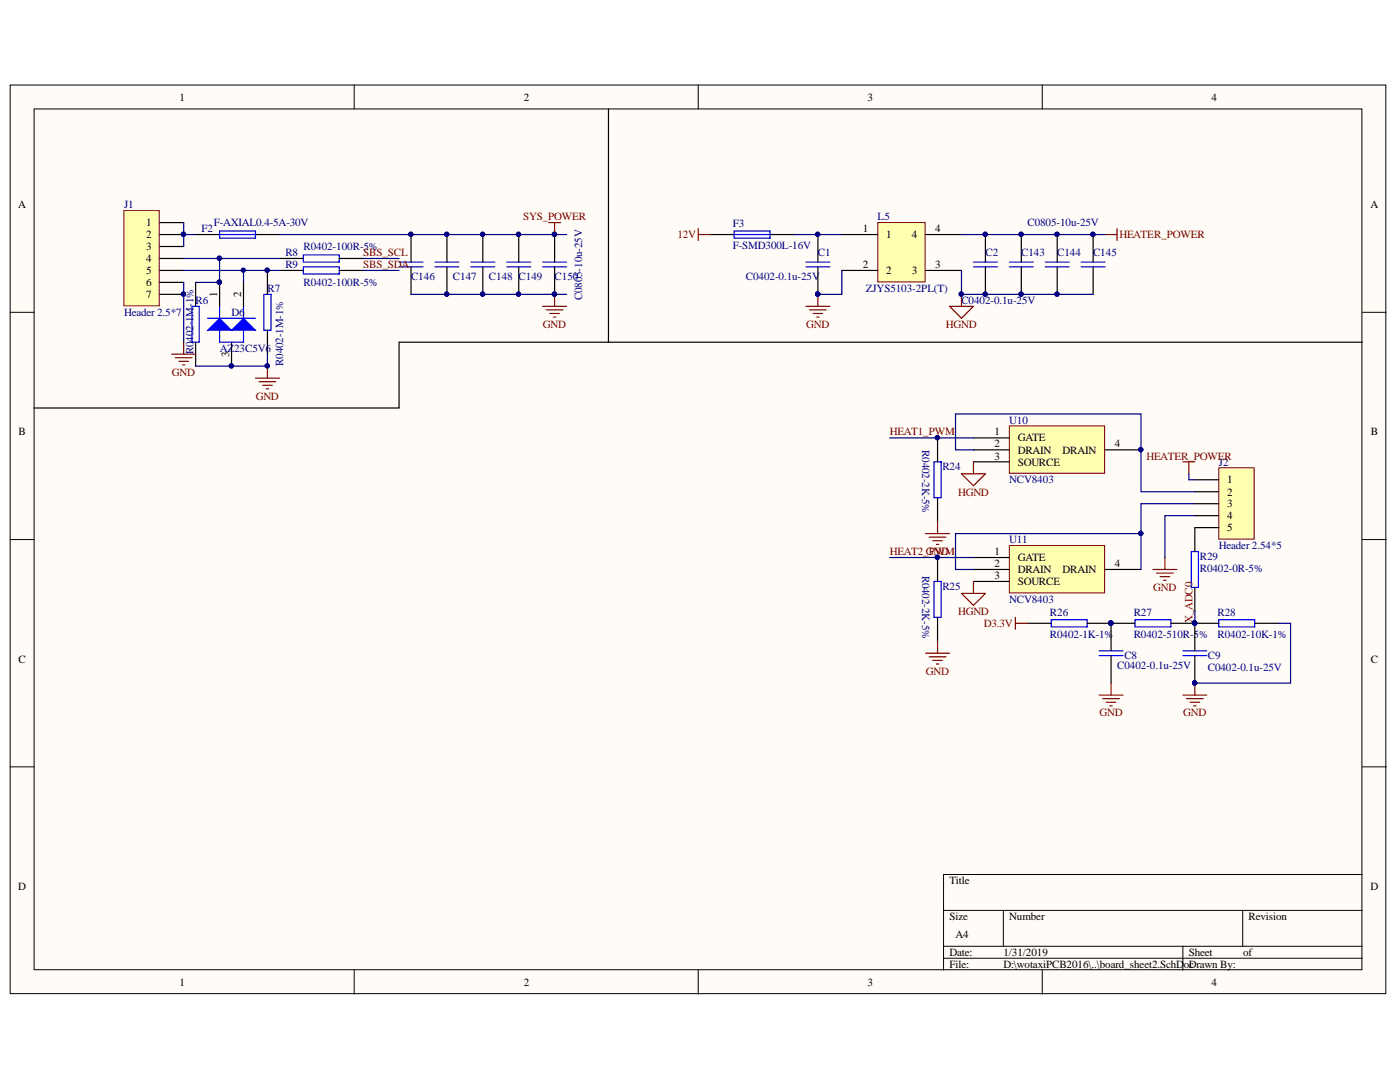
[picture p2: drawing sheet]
<svg xmlns="http://www.w3.org/2000/svg" width="279mm" height="216mm" viewBox="0 0 279 216" stroke-linecap="round" stroke-linejoin="round" font-family="sans-serif">
<defs><g id="words">
<g font-size="2.2">
<text x="35.8" y="20.1">1</text>
<text x="104.5" y="20.1">2</text>
<text x="173.1" y="20.1">3</text>
<text x="241.8" y="20.1">4</text>
<text x="3.6" y="41.5">A</text>
<text x="273.5" y="41.5">A</text>
<text x="29.1" y="45.2">1</text>
<text x="29.1" y="47.5">2</text>
<text x="172.2" y="46.4">1</text>
<text x="176.8" y="47.5">1</text>
<text x="182" y="47.5">4</text>
<text x="186.6" y="46.4">4</text>
<text x="29.1" y="49.9">3</text>
<text x="29.1" y="52.3">4</text>
<text x="172.2" y="53.5">2</text>
<text x="186.6" y="53.5">3</text>
<text x="29.1" y="54.7">5</text>
<text x="29.1" y="57.1">6</text>
<text x="29.1" y="59.5">7</text>
<text x="43.3" y="59.2" transform="rotate(-90 43.3 59.2)">1</text>
<text x="48.2" y="59.2" transform="rotate(-90 48.2 59.2)">2</text>
<text x="176.8" y="54.7">2</text>
<text x="182" y="54.7">3</text>
<text x="45.7" y="71.3" transform="rotate(-90 45.7 71.3)">3</text>
<text x="3.7" y="86.9">B</text>
<text x="198.5" y="86.9">1</text>
<text x="198.5" y="89.3">2</text>
<text x="203.1" y="88.1">GATE</text>
<text x="222.5" y="89.3">4</text>
<text x="273.6" y="86.9">B</text>
<text x="198.5" y="91.7">3</text>
<text x="203.1" y="90.5">DRAIN</text>
<text x="203.1" y="92.9">SOURCE</text>
<text x="212.1" y="90.5">DRAIN</text>
<text x="244.9" y="96.4">1</text>
<text x="244.9" y="98.9">2</text>
<text x="244.9" y="101.3">3</text>
<text x="244.9" y="103.6">4</text>
<text x="244.9" y="106">5</text>
<text x="198.5" y="110.8">1</text>
<text x="198.5" y="113.2">2</text>
<text x="203.1" y="112">GATE</text>
<text x="222.5" y="113.2">4</text>
<text x="198.5" y="115.5">3</text>
<text x="203.1" y="114.3">DRAIN</text>
<text x="203.1" y="116.7">SOURCE</text>
<text x="212.1" y="114.3">DRAIN</text>
<text x="3.7" y="132.2">C</text>
<text x="273.6" y="132.2">C</text>
<text x="3.6" y="177.6">D</text>
<text x="189.5" y="176.4">Title</text>
<text x="273.5" y="177.6">D</text>
<text x="189.5" y="183.6">Size</text>
<text x="201.4" y="183.6">Number</text>
<text x="249.2" y="183.6">Revision</text>
<text x="189.5" y="190.8">Date:</text>
<text x="190.7" y="187.1">A4</text>
<text x="200.2" y="190.8">1/31/2019</text>
<text x="237.2" y="190.8">Sheet</text>
<text x="248.1" y="190.8">of</text>
<text x="35.8" y="196.7">1</text>
<text x="104.5" y="196.7">2</text>
<text x="173.1" y="196.7">3</text>
<text x="189.5" y="193.1">File:</text>
<text x="200.2" y="193.1">D:\wotaxiPCB2016\..\board_sheet2.SchD</text>
<text x="236.3" y="193.1">oc</text>
<text x="237.2" y="193.1">Drawn By:</text>
<text x="241.8" y="196.7">4</text>
</g>
<g font-size="2.2" fill="#000080">
<text x="24.8" y="41.5">J1</text>
<text x="40.2" y="46.4">F2</text>
<text x="42.7" y="45.2">F-AXIAL0.4-5A-30V</text>
<text x="146.3" y="45.3">F3</text>
<text x="175.1" y="43.9">L5</text>
<text x="205.1" y="45.2">C0805-10u-25V</text>
<text x="56.9" y="51.1">R8</text>
<text x="56.9" y="53.5">R9</text>
<text x="60.6" y="49.9">R0402-100R-5%</text>
<text x="146.3" y="49.7">F-SMD300L-16V</text>
<text x="163.2" y="51.1">C1</text>
<text x="196.7" y="51.1">C2</text>
<text x="203.8" y="51.1">C143</text>
<text x="211" y="51.1">C144</text>
<text x="218.2" y="51.1">C145</text>
<text x="53.4" y="58.3">R7</text>
<text x="60.6" y="57.1">R0402-100R-5%</text>
<text x="82" y="55.9">C146</text>
<text x="90.4" y="55.9">C147</text>
<text x="97.6" y="55.9">C148 C149</text>
<text x="110.7" y="55.9">C150</text>
<text x="116.2" y="60" transform="rotate(-90 116.2 60)">C0805-10u-25V</text>
<text x="148.9" y="55.9">C0402-0.1u-25V</text>
<text x="172.8" y="58.3">ZJYS5103-2PL(T)</text>
<text x="24.8" y="63.1">Header 2.5*7</text>
<text x="39" y="60.6">R6</text>
<text x="46.2" y="63.1">D6</text>
<text x="191.9" y="60.6">C0402-0.1u-25V</text>
<text x="38.6" y="70.7" transform="rotate(-90 38.6 70.7)">R0402-1M-1%</text>
<text x="43.9" y="70.2">AZ23C5V6</text>
<text x="56.5" y="73" transform="rotate(-90 56.5 73)">R0402-1M-1%</text>
<text x="184" y="89.8" transform="rotate(90 184 89.8)">R0402-2K-5%</text>
<text x="201.4" y="84.5">U10</text>
<text x="188.1" y="93.8">R24</text>
<text x="243.2" y="92.9">J2</text>
<text x="201.4" y="96.4">NCV8403</text>
<text x="201.4" y="108.4">U11</text>
<text x="239.4" y="111.7">R29</text>
<text x="243.2" y="109.6">Header 2.54*5</text>
<text x="184" y="114.8" transform="rotate(90 184 114.8)">R0402-2K-5%</text>
<text x="188.1" y="117.7">R25</text>
<text x="239.4" y="114.1">R0402-0R-5%</text>
<text x="201.4" y="120.3">NCV8403</text>
<text x="209.5" y="123">R26</text>
<text x="226.3" y="123">R27</text>
<text x="243" y="123">R28</text>
<text x="209.5" y="127.3">R0402-1K-1%</text>
<text x="224.4" y="131.6">C8</text>
<text x="226.3" y="127.3">R0402-510R-5%</text>
<text x="241" y="131.6">C9</text>
<text x="243" y="127.3">R0402-10K-1%</text>
<text x="223" y="133.4">C0402-0.1u-25V</text>
<text x="241" y="133.9">C0402-0.1u-25V</text>
</g>
<g font-size="2.2" fill="#800000">
<text x="104.4" y="43.9">SYS_POWER</text>
<text x="135.2" y="47.5">12V</text>
<text x="223.4" y="47.5">HEATER_POWER</text>
<text x="72.5" y="51.1">SBS_SCL</text>
<text x="72.5" y="53.5">SBS_SDA</text>
<text x="108.3" y="65.4">GND</text>
<text x="160.9" y="65.4">GND</text>
<text x="188.8" y="65.4">HGND</text>
<text x="34.3" y="75">GND</text>
<text x="51" y="79.7">GND</text>
<text x="177.6" y="86.9">HEAT1_PWM</text>
<text x="228.8" y="91.7">HEATER_POWER</text>
<text x="191.2" y="98.9">HGND</text>
<text x="177.6" y="110.8">HEAT2_PWM</text>
<text x="184.8" y="110.8">GND</text>
<text x="230.2" y="118">GND</text>
<text x="191.2" y="122.7">HGND</text>
<text x="196.4" y="125.1">D3.3V</text>
<text x="238" y="124.4" transform="rotate(-90 238 124.4)">X_ADC0</text>
<text x="184.8" y="134.6">GND</text>
<text x="219.4" y="143">GND</text>
<text x="236.1" y="143">GND</text>
</g>
</g></defs>
<g fill="#fffcf8" stroke="#000" stroke-width=".2">
<path d="M2 17h274.6v181.3h-274.6z"/>
<path d="M6.8 21.7h265v171.8h-265z"/>
</g>
<g fill="none" stroke="#000" stroke-width=".2">
<path d="M70.7 17v4.7M139.3 17v4.7M208 17v4.7M2 62.3h4.8M271.9 62.3h4.8M2 107.7h4.8M271.9 107.7h4.8M2 153h4.8M271.9 153h4.8M271.9 174.5h-83.6v19.1M70.7 193.6v4.8M139.3 193.6v4.8"/>
<path d="M188.3 181.7h83.6M188.3 188.8h83.6M188.3 191.2h83.6M200.2 181.7v7.1M208 193.6v4.8M236.1 188.8v4.8M248 181.7v7.1"/>
</g>
<path d="M146.5 46.1h7.2v1.4h-7.2zM146.5 46.8h7.2M160.8 52.3h4.8M160.8 53.2h4.8" fill="none" stroke="#00f" stroke-width=".24"/>
<path d="M141.7 46.8h4.8M153.7 46.8h4.8M163.2 46.8v5.5M163.2 53.2v5.5" fill="none" stroke="#000" stroke-width=".24"/>
<g fill="#000080" stroke="#000080" stroke-width=".2">
<circle cx="163.2" cy="46.8" r=".43"/>
<circle cx="163.2" cy="58.7" r=".43"/>
</g>
<path d="M175.2 44.4h9.4v11.9h-9.4z" fill="#ffffb0" stroke="#800000" stroke-width=".2"/>
<path d="M168 46.8h7.2M168 54h7.2M184.7 46.8h7.2M184.7 54h7.2M196.7 46.8v5.5M196.7 53.2v5.5M203.8 46.8v5.5M203.8 53.2v5.5M211 46.8v5.5M211 53.2v5.5M218.2 46.8v5.5M218.2 53.2v5.5" fill="none" stroke="#000" stroke-width=".24"/>
<path d="M194.3 52.3h4.8M194.3 53.2h4.8M201.4 52.3h4.8M201.4 53.2h4.8M208.6 52.3h4.8M208.6 53.2h4.8M215.8 52.3h4.7M215.8 53.2h4.7" fill="none" stroke="#00f" stroke-width=".24"/>
<g fill="#000080" stroke="#000080" stroke-width=".2">
<circle cx="196.6" cy="46.8" r=".43"/>
<circle cx="196.6" cy="58.7" r=".43"/>
<circle cx="203.8" cy="46.8" r=".43"/>
<circle cx="203.8" cy="58.7" r=".43"/>
<circle cx="218.1" cy="46.8" r=".43"/>
<circle cx="163.2" cy="58.7" r=".43"/>
<circle cx="191.8" cy="58.7" r=".43"/>
<circle cx="210.9" cy="46.8" r=".43"/>
<circle cx="210.9" cy="58.7" r=".43"/>
</g>
<path d="M139.3 45.6v2.4M139.3 46.8h2.4M163.2 58.7v2.4M191.9 58.7v2.4M220.5 46.8h2.4M222.9 45.6v2.4M160.8 61.1h4.8M161.6 61.8h3.3M162.3 62.6h1.9M163 63.3h.5M189.5 61.1h4.8l-2.4 2.4z" fill="none" stroke="#800000" stroke-width=".24"/>
<path d="M158.5 46.8h9.5M191.9 46.8h28.6" fill="none" stroke="#000080" stroke-width=".24"/>
<path d="M24.7 42h7.1v19h-7.1z" fill="#ffffb0" stroke="#800000" stroke-width=".2"/>
<g fill="none" stroke="#000" stroke-width=".24">
<path d="M31.9 44.4h4.8M31.9 46.8h4.8M31.9 49.2h4.8M31.9 51.6h4.8M31.9 54h4.8M31.9 56.3h4.8M31.9 58.7h4.8M39 46.8h4.8M39 56.3v4.8M51 46.8h4.8M53.4 54v4.7M55.8 51.6h4.7"/>
<path d="M55.8 54h4.7M67.7 51.6h4.8M67.7 54h4.8M39 68.3v4.8M53.4 65.9v4.8"/>
</g>
<g fill="#000080" stroke="#000080" stroke-width=".2">
<circle cx="36.6" cy="46.8" r=".43"/>
<circle cx="36.6" cy="58.7" r=".43"/>
<circle cx="53.3" cy="53.9" r=".43"/>
</g>
<path d="M43.8 46.1h7.2v1.4h-7.2zM43.8 46.8h7.2M52.7 58.7h1.4v7.2h-1.4zM60.5 50.9h7.2v1.4h-7.2zM60.5 53.2h7.2v1.5h-7.2zM38.3 61.1h1.5v7.2h-1.5z" fill="none" stroke="#00f" stroke-width=".24"/>
<path d="M41.4 65.9l2.4-2.4 2.4 2.4z" fill="#00f"/>
<path d="M41.4 65.9l2.4-2.4 2.4 2.4z" fill="none" stroke="#00f" stroke-width=".2"/>
<path d="M41.4 63.5h4.8M43.8 61.1v7.2" fill="none" stroke="#00f" stroke-width=".24"/>
<path d="M46.2 65.9l2.4-2.4 2.4 2.4z" fill="#00f"/>
<path d="M46.2 65.9l2.4-2.4 2.4 2.4z" fill="none" stroke="#00f" stroke-width=".2"/>
<path d="M79.6 52.3h4.8M79.6 53.2h4.8M86.8 52.3h4.8M86.8 53.2h4.8M94 52.3h4.7M94 53.2h4.7M101.1 52.3h4.8M101.1 53.2h4.8M108.3 52.3h4.8M108.3 53.2h4.8M46.2 63.5h4.8M48.6 61.1v7.2h-4.8" fill="none" stroke="#00f" stroke-width=".24"/>
<g fill="none" stroke="#000" stroke-width=".24">
<path d="M43.8 56.3v4.8M48.6 56.3v4.8M82 46.8v5.5M82 53.2v5.5M89.2 46.8v5.5M89.2 53.2v5.5M96.4 46.8v5.5M96.4 53.2v5.5M103.5 46.8v5.5M103.5 53.2v5.5M110.7 46.8v5.5M110.7 53.2v5.5"/>
<path d="M46.2 68.3v4.8"/>
</g>
<g fill="#000080" stroke="#000080" stroke-width=".2">
<circle cx="43.8" cy="56.3" r=".43"/>
<circle cx="46.2" cy="73" r=".43"/>
<circle cx="82" cy="46.8" r=".43"/>
<circle cx="110.6" cy="46.8" r=".43"/>
<circle cx="110.6" cy="58.7" r=".43"/>
<circle cx="89.1" cy="46.8" r=".43"/>
<circle cx="89.1" cy="58.7" r=".43"/>
<circle cx="96.3" cy="46.8" r=".43"/>
<circle cx="96.3" cy="58.7" r=".43"/>
<circle cx="103.5" cy="46.8" r=".43"/>
<circle cx="103.5" cy="58.7" r=".43"/>
<circle cx="36.6" cy="46.8" r=".43"/>
<circle cx="48.5" cy="53.9" r=".43"/>
<circle cx="43.8" cy="51.5" r=".43"/>
<circle cx="53.3" cy="73" r=".43"/>
</g>
<path d="M36.7 44.4v4.8M36.7 56.3v12M36.7 46.8h2.3M36.7 54h19.1M36.7 51.6h7.1M48.6 54v2.3M55.8 51.6h-12v4.7h-4.8M55.8 46.8h57.3M72.5 54h7.1M72.5 51.6h7.1M82 58.7h31.1M53.4 70.7v2.4h-14.4" fill="none" stroke="#000080" stroke-width=".24"/>
<g fill="none" stroke="#800000" stroke-width=".24">
<path d="M109.5 44.4h2.4M110.7 44.4v2.4M110.7 58.7v2.4M34.3 70.7h4.7M35 71.4h3.3M35.7 72.1h1.9M36.4 72.8h.5M36.7 68.3v2.4M51 75.4h4.8M51.7 76.2h3.3M52.4 76.9h1.9M53.1 77.6h.5"/>
<path d="M53.4 73.1v2.3M108.3 61.1h4.8M109 61.8h3.4M109.7 62.6h1.9M110.4 63.3h.5"/>
</g>
<path d="M201.4 85h19v9.4h-19z" fill="#ffffb0" stroke="#800000" stroke-width=".2"/>
<path d="M194.3 87.4h7.1M194.3 89.8h7.1M194.3 92.2h7.1M220.5 89.8h7.2" fill="none" stroke="#000" stroke-width=".24"/>
<circle cx="227.7" cy="89.7" r=".43" fill="#000080" stroke="#000080" stroke-width=".2"/>
<path d="M201.4 108.9h19v9.4h-19z" fill="#ffffb0" stroke="#800000" stroke-width=".2"/>
<path d="M194.3 111.2h7.1M194.3 113.6h7.1M194.3 116h7.1M220.5 113.6h7.2" fill="none" stroke="#000" stroke-width=".24"/>
<path d="M243.2 93.3h7.1v14.3h-7.1z" fill="#ffffb0" stroke="#800000" stroke-width=".2"/>
<g fill="none" stroke="#000" stroke-width=".24">
<path d="M121.4 21.7v46.6h-41.8v13.1h-72.8M121.4 68.3h150.5M187.1 87.4v4.8M187.1 99.3v4.8M238.5 95.7h4.7M238.5 98.1h4.7M187.1 111.2v4.8M238.5 100.5h4.7M238.5 102.9h4.7M238.5 117.2v4.8M243.2 105.3h-4.7v4.8M187.1 123.2v4.8"/>
<path d="M205 124.4h4.8M217 124.4h9.5M221.7 124.4v5.5M221.7 130.8v5.5M233.7 124.4h9.5M238.5 124.4v5.5M238.5 130.8v5.5M250.4 124.4h4.8"/>
</g>
<g fill="none" stroke="#800000" stroke-width=".24">
<path d="M191.9 94.5h4.8l-2.4 2.4zM194.3 92.2v2.3M236.1 92.2h2.4M237.3 92.2v2.3M184.7 106.5h4.8M185.4 107.2h3.4M186.2 107.9h1.9M186.9 108.6h.4M187.1 104.1v2.4M191.9 118.4h4.8l-2.4 2.4zM194.3 116v2.4M230.1 113.6h4.8"/>
<path d="M230.8 114.3h3.4M231.5 115.1h1.9M232.2 115.8h.5M232.5 111.2v2.4M184.7 130.3h4.8M185.4 131.1h3.4M186.2 131.8h1.9M186.9 132.5h.4M187.1 128v2.3M202.6 123.2v2.4M202.6 124.4h2.4M219.3 138.7h4.8"/>
<path d="M220.1 139.4h3.3M221.7 136.3v2.4M236.1 138.7h4.7M236.8 139.4h3.3M238.5 136.3v2.4M220.8 140.1h1.9M221.5 140.8h.5M237.5 140.1h1.9M238.2 140.8h.5"/>
</g>
<path d="M186.4 92.2h1.4v7.1h-1.4zM186.4 116h1.4v7.2h-1.4zM237.7 110.1h1.5v7.1h-1.5zM209.8 123.7h7.2v1.4h-7.2zM219.3 129.9h4.8M219.3 130.8h4.8M226.5 123.7h7.2v1.4h-7.2zM236.1 129.9h4.7M236.1 130.8h4.7M243.2 123.7h7.2v1.4h-7.2z" fill="none" stroke="#00f" stroke-width=".24"/>
<g fill="#000080" stroke="#000080" stroke-width=".2">
<circle cx="187.1" cy="87.3" r=".43"/>
<circle cx="238.4" cy="124.3" r=".43"/>
<circle cx="187.1" cy="111.2" r=".43"/>
<circle cx="221.7" cy="124.3" r=".43"/>
<circle cx="227.7" cy="106.4" r=".43"/>
<circle cx="238.4" cy="136.3" r=".43"/>
<circle cx="163.2" cy="58.7" r=".43"/>
<circle cx="191.8" cy="58.7" r=".43"/>
</g>
<path d="M168 54v4.7h-4.8M191.9 54v4.7h26.3M177.6 87.4h16.7M194.3 89.8h-3.6v-7.2h37v15.5h10.8M237.3 94.5v1.2h1.2M177.6 111.2h16.7M227.7 106.5v7.1M238.5 100.5h-10.8v6h-37v7.1h3.6M238.5 102.9h-6v8.3M238.5 122v2.4M255.2 124.4h2.4v11.9h-19.1" fill="none" stroke="#000080" stroke-width=".24"/>
<use href="#words"/>
</svg>
